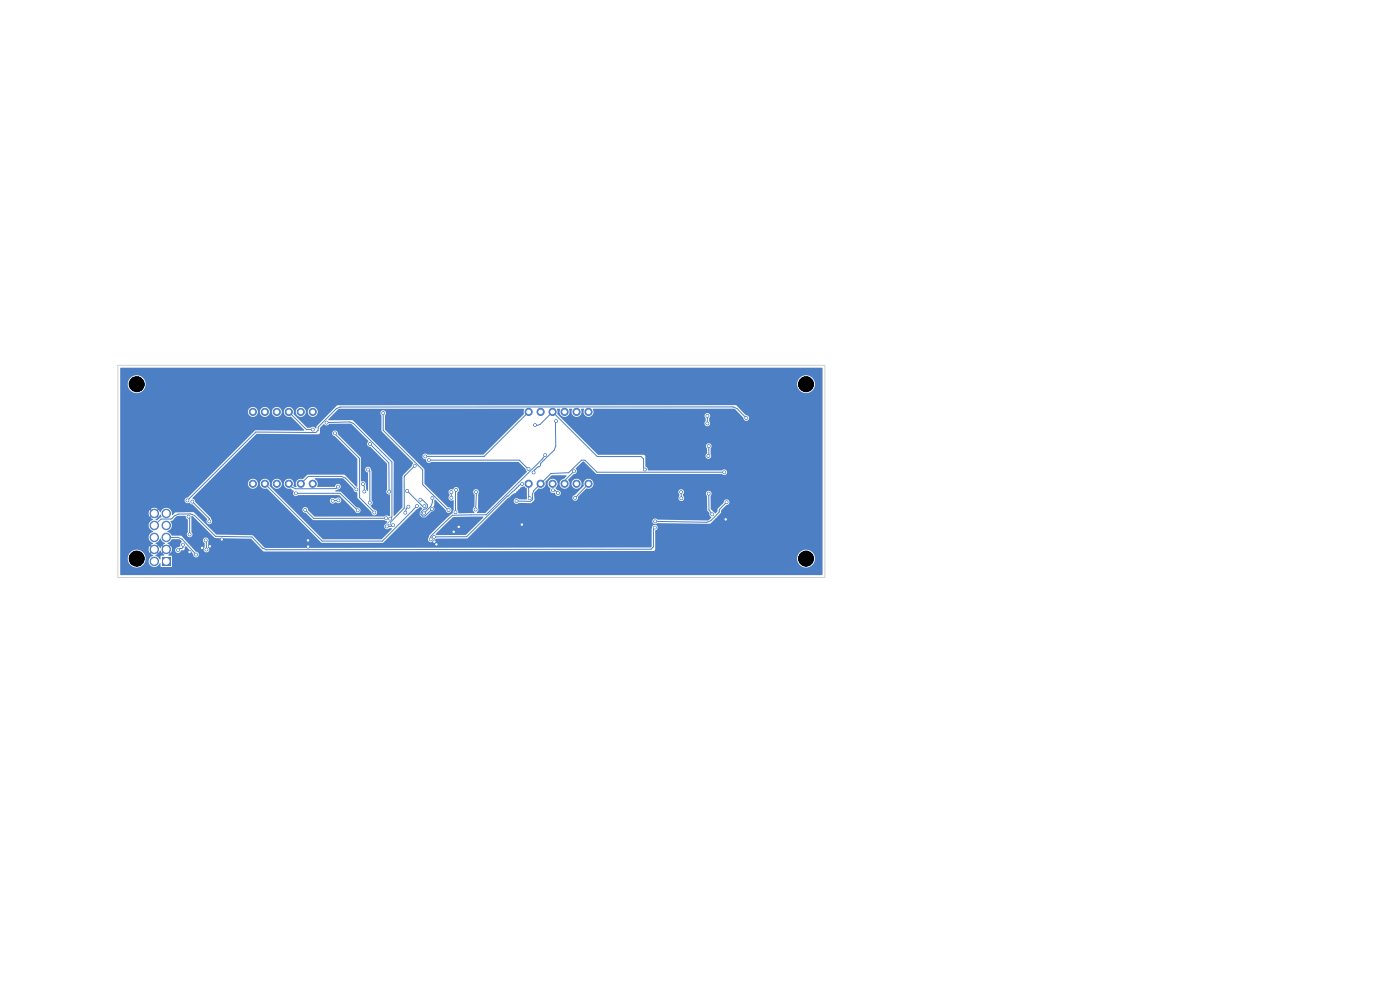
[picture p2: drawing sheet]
<svg xmlns="http://www.w3.org/2000/svg" width="297mm" height="210mm" viewBox="0 0 297 210" stroke-linecap="round" stroke-linejoin="round" font-family="sans-serif">
<path d="M34.4 118.2h1.8v1.8h-1.8z" fill="#4d7fc4"/>
<g fill="#4d7fc4" stroke="#4d7fc4" stroke-width=".21">
<circle cx="32.7" cy="119.1" r=".9"/>
<circle cx="35.3" cy="116.5" r=".9"/>
<circle cx="32.7" cy="116.5" r=".9"/>
<circle cx="35.3" cy="114" r=".9"/>
<circle cx="32.7" cy="114" r=".9"/>
<circle cx="35.3" cy="111.5" r=".9"/>
<circle cx="32.7" cy="111.5" r=".9"/>
<circle cx="35.3" cy="108.9" r=".9"/>
<circle cx="32.7" cy="108.9" r=".9"/>
<circle cx="112.1" cy="102.6" r=".76"/>
<circle cx="114.7" cy="102.6" r=".76"/>
<circle cx="117.2" cy="102.6" r=".76"/>
<circle cx="119.8" cy="102.6" r=".76"/>
<circle cx="122.3" cy="102.6" r=".76"/>
<circle cx="124.8" cy="102.6" r=".76"/>
<circle cx="124.8" cy="87.4" r=".76"/>
<circle cx="122.3" cy="87.4" r=".76"/>
<circle cx="119.8" cy="87.4" r=".76"/>
<circle cx="117.2" cy="87.4" r=".76"/>
<circle cx="114.7" cy="87.4" r=".76"/>
<circle cx="112.1" cy="87.4" r=".76"/>
<circle cx="53.6" cy="102.6" r=".76"/>
<circle cx="56.2" cy="102.6" r=".76"/>
<circle cx="58.7" cy="102.6" r=".76"/>
<circle cx="61.3" cy="102.6" r=".76"/>
<circle cx="63.8" cy="102.6" r=".76"/>
<circle cx="66.3" cy="102.6" r=".76"/>
<circle cx="66.3" cy="87.4" r=".76"/>
<circle cx="63.8" cy="87.4" r=".76"/>
<circle cx="61.3" cy="87.4" r=".76"/>
<circle cx="58.7" cy="87.4" r=".76"/>
<circle cx="56.2" cy="87.4" r=".76"/>
<circle cx="53.6" cy="87.4" r=".76"/>
<circle cx="150.4" cy="104.7" r=".3"/>
<circle cx="150.3" cy="96.7" r=".3"/>
<circle cx="150.4" cy="94.6" r=".3"/>
<circle cx="150.1" cy="88.2" r=".3"/>
<circle cx="151.1" cy="109.1" r=".3"/>
<circle cx="150" cy="89.8" r=".3"/>
<circle cx="118.4" cy="104.6" r=".3"/>
<circle cx="62.8" cy="104.6" r=".3"/>
<circle cx="75.9" cy="108.3" r=".3"/>
<circle cx="91.7" cy="105.6" r=".3"/>
<circle cx="117.3" cy="104" r=".3"/>
<circle cx="89.9" cy="108.9" r=".3"/>
<circle cx="112.4" cy="105.7" r=".3"/>
<circle cx="86" cy="108.8" r=".3"/>
<circle cx="37.8" cy="116.7" r=".3"/>
<circle cx="86.6" cy="107.5" r=".3"/>
<circle cx="70.6" cy="106.2" r=".3"/>
<circle cx="71.8" cy="106.1" r=".3"/>
<circle cx="40.8" cy="106.4" r=".3"/>
<circle cx="38.8" cy="115.5" r=".3"/>
<circle cx="44.4" cy="110.6" r=".3"/>
<circle cx="40" cy="109.6" r=".3"/>
<circle cx="40.2" cy="113.4" r=".3"/>
<circle cx="92.6" cy="115.5" r=".3"/>
<circle cx="92.1" cy="114.9" r=".3"/>
<circle cx="153.9" cy="110.2" r=".3"/>
<circle cx="44.5" cy="115.9" r=".3"/>
<circle cx="47.1" cy="114.4" r=".3"/>
<circle cx="97.3" cy="111.8" r=".3"/>
<circle cx="65.4" cy="116" r=".3"/>
<circle cx="42.9" cy="116.2" r=".3"/>
<circle cx="40.2" cy="117.1" r=".3"/>
<circle cx="65.3" cy="114.6" r=".3"/>
<circle cx="110.7" cy="111.3" r=".3"/>
<circle cx="96.3" cy="112.8" r=".3"/>
<circle cx="41.6" cy="117.6" r=".3"/>
<circle cx="158.3" cy="88.7" r=".3"/>
<circle cx="39.8" cy="106.2" r=".3"/>
<circle cx="138.9" cy="111.9" r=".3"/>
<circle cx="139" cy="110.6" r=".3"/>
<circle cx="154.1" cy="106.5" r=".3"/>
<circle cx="153.6" cy="100.2" r=".3"/>
<circle cx="88.5" cy="107.3" r=".3"/>
<circle cx="109.6" cy="106.3" r=".3"/>
<circle cx="95.8" cy="104.4" r=".3"/>
<circle cx="95.8" cy="105.6" r=".3"/>
<circle cx="77.3" cy="104.3" r=".3"/>
<circle cx="77" cy="102.7" r=".3"/>
<circle cx="121.8" cy="100" r=".3"/>
<circle cx="89.2" cy="106" r=".3"/>
<circle cx="91.7" cy="108" r=".3"/>
<circle cx="71.7" cy="103.2" r=".3"/>
<circle cx="112.1" cy="99.5" r=".3"/>
<circle cx="91" cy="97.6" r=".3"/>
<circle cx="75.6" cy="103.8" r=".3"/>
<circle cx="122" cy="105.6" r=".3"/>
<circle cx="95.2" cy="108.2" r=".3"/>
<circle cx="100.9" cy="108.1" r=".3"/>
<circle cx="81.3" cy="87.6" r=".3"/>
<circle cx="101" cy="104.4" r=".3"/>
<circle cx="91.4" cy="114.4" r=".3"/>
<circle cx="115.7" cy="96.5" r=".3"/>
<circle cx="118" cy="89.3" r=".3"/>
<circle cx="92.1" cy="113.9" r=".3"/>
<circle cx="110.8" cy="102.7" r=".3"/>
<circle cx="113.2" cy="100.2" r=".3"/>
<circle cx="113.5" cy="90.2" r=".3"/>
<circle cx="144.5" cy="105.7" r=".3"/>
<circle cx="144.5" cy="104.4" r=".3"/>
<circle cx="136.8" cy="99.6" r=".3"/>
<circle cx="96.8" cy="103.9" r=".3"/>
<circle cx="82.5" cy="104.3" r=".3"/>
<circle cx="86.4" cy="104.1" r=".3"/>
<circle cx="96.6" cy="108.6" r=".3"/>
<circle cx="90" cy="107.4" r=".3"/>
<circle cx="78.5" cy="94.2" r=".3"/>
<circle cx="82.6" cy="111" r=".3"/>
<circle cx="90.2" cy="96.8" r=".3"/>
<circle cx="88" cy="98.8" r=".3"/>
<circle cx="83.4" cy="111.4" r=".3"/>
<circle cx="82.1" cy="111.7" r=".3"/>
<circle cx="69.3" cy="89.7" r=".3"/>
<circle cx="82.8" cy="110" r=".3"/>
<circle cx="66.4" cy="91.1" r=".3"/>
<circle cx="71.1" cy="91.9" r=".3"/>
<circle cx="79.4" cy="108.7" r=".3"/>
<circle cx="78.5" cy="106.6" r=".3"/>
<circle cx="78.1" cy="99.6" r=".3"/>
<circle cx="43.7" cy="114.6" r=".3"/>
<circle cx="43.8" cy="116.6" r=".3"/>
<circle cx="81.9" cy="109.9" r=".3"/>
<circle cx="64.8" cy="108.2" r=".3"/>
</g>
<g fill="none" stroke="#4d7fc4" stroke-width=".21">
<path d="M61.3 87.4l3.7 3.7h1.4M69.3 89.7l4.8-.2 .9 .3 8.1 8.2v11.6l-.3 .4M71.1 91.9l.1 .1M71.2 92.2l5.1 5.1v8.3l3.1 3.1M78.1 99.6l.4 .4v6.6M78.5 94.2l4 4v6.1M81.3 87.6v3.7l8.4 8.4v3.1l5.4 5.4M88 98.8l-2.3 2.4 .1 6.6-3.2 3.2M91 97.6h19.2l1.8 1.8M112.1 87.4l-9.4 9.4h-12.5M113.5 90.2h.5l.6-.2 2.7-2.6 9.4 9.4h9.3l.5 .5v1.9l.3 .3M115.7 96.5l-.7 .9-11.9 11.8-7.1 .1-4.6 4.5v.6"/>
<path d="M117.8 89.5l.1 5.2-.4 .8-2.8 2.9v.4l-1.4 .9-.1 .5M121.8 100l-2 2M150.1 88.2v1.6M150.4 94.6l-.1 2M158.3 88.7l-1.9-2-.9-.4h-83.3l-.9 .4-3.8 3.9v.7l-.5 .5-12.7-.2-14.5 14.6M32.7 111.5l1.5-1.4h2l.8-.7 .8-.3 2.6-.1 .9 .4 4.4 4.4 7.7 .1 2.3 2.4 .8 .3 81.6-.1 .5-.5v-3.8l.3-.3M35.3 114h2.5l.8 .4 3 3.2M38.8 115.5v.6l-.2 .3h-.4l-.4 .3M40 109.6l.2 .3v3.5M40.8 106.4l3.6 3.6v.6M43.7 114.6l.1 .3v1.7M56.2 102.6l12.1 12.2h12.8l7.4-7.5"/>
<path d="M61.3 102.6l.6 .7 .8 .4h8.5l.5-.5M62.8 104.6h9.3l3.8 3.7M63.8 102.6l1.6-1.5h7l.9 .3 2.3 2.4M64.8 108.2l1.8 1.8 15.3-.1M71.8 106.1l-1.2 .1M77 102.9l.3 .3v1.1M83.4 111.4l-.5 .3h-.5M86.4 104.1l3.3 3.4M86.6 107.5l-.4 .4-.2 .9M89.2 106h.4l1.1 1.1v.5l-.4 .4h-.3l-.7 .6v.5l.4 .4h.5l1.5-1.5M91.7 105.6v1l-.3 .8-1.5 1.5M95.8 104.4v1.2"/>
<path d="M96.6 104.1v4.5M101.1 104.4l-.2 3.7M110.8 102.7l-.7 .3-.9 1-1.6 1.2-8.6 8.7h-6.9M112.1 102.6v2.8l.2 .1M117.3 104h.5l.6 .6M124.8 102.6l-2.8 3M144.5 104.4v1.3M150.4 104.7v3.5l.7 .9M152.8 111.2l-42.1 .1M153.6 100.2h-26.9l-2.6-2.6h-.7l-2.8 2.7-3.7 .1-3.7 3.7-.3 .8 .1 .9-.5 .6-2.9-.1M154.1 106.5l-1.4 1.5-.1 .7-1.8 1.7-.8 .4-11-.2"/>
</g>
<g fill="#4d7fc4">
<path d="M33 117.1l.2-.3 .5 .5 .3-.5 .3 .5 .5-.5 .2 .3-.5 .4 .3 .3-.7 .1v.7l-.2 .1-.3-.5-.6-.3v-.2l.5-.2z"/>
<path d="M33.9 114.3l1.1 1-.5 .3 .5 .4-.2 .2-.5-.4-.3 .5-.3-.5-.5 .4-.2-.2 .5-.4-.5-.4 .6-.4z"/>
<path d="M33 109.4l.2-.2 .5 .5 .3-.5 .3 .4-1.1 .8-.2-.3 .5-.2z"/>
<path d="M25.5 78.1l148.9-.1 .1 .1-.1 43.9h-148.8l-.1-3.5h1.6a1.9 1.9 0 0 0 2.7 1.7 1.9 1.9 0 0 0 .4-3.2 1.9 1.9 0 0 0-3.1 1.1v.4h-1.6v-9.7h6l.3 .9 .4-.5 .2 .2-.4 .5 .5 .3a1.27 1.27 0 0 0-1 1.3 1.27 1.27 0 0 0 1 1.2 1.32 1.32 0 0 0-1 1.3 1.32 1.32 0 0 0 1 1.3l-.5 .3 .4 .4-.2 .2-.4-.4-.1 .1a1.19 1.19 0 0 0 .1 1.4l.4-.5 .2 .3-.4 .4 .5 .3a1.24 1.24 0 0 0-.9 1.8 1.24 1.24 0 0 0 2 .3l.4-.4 .1 .8h2.4v-1.8h132.6a1.9 1.9 0 0 0 2.7 1.7 1.9 1.9 0 0 0 .4-3.2 1.9 1.9 0 0 0-3.1 1.1v.4h-132.6v-.6h-.8v-.2l.3-.2-.4-.4 .2-.3 .4 .5a1.19 1.19 0 0 0 0-1.5l-.4 .4-.2-.2 .4-.4-.5-.3 .6-.5 .3-.4h1.6l.6 .5-.3 .4v.6l-.4 .1a.66 .66 0 0 0-.7 .6 .66 .66 0 0 0 .7 .7l.5-.6 .7-.1 .1-.6 .2-.1 1.6 1.6a.63 .63 0 0 0 .5 .7 .63 .63 0 0 0 .7-.6 .63 .63 0 0 0-.7-.6l-2.1-2.4h3.7l.3 .7v.7a.62 .62 0 0 0-.1 1 .62 .62 0 0 0 1 0 .62 .62 0 0 0-.1-1v-1.1a.6 .6 0 0 0-.4-.9 .6 .6 0 0 0-.7 .6h-3.7l-.9-.9-2.1-.1-.3-.4-.6-.5a1.39 1.39 0 0 0 .7-2.1l.4-.2 1-.9 1.7-.1 .2 .5 .4 .4-.1 2.6a.62 .62 0 0 0 0 .9 .62 .62 0 0 0 .9-.1 .62 .62 0 0 0-.1-.9v-3.1l.1-.3 4.9 4.7 7.6 .2 2.8 2.7 82.6-.1 .4-.4v-4a.68 .68 0 0 0 .5-.6 .68 .68 0 0 0-.4-.6l.4-.3 11 .2 2.4-2.4 .1-.5 1.1-1.1a.62 .62 0 0 0 .6-.7 .62 .62 0 0 0-.7-.6 .62 .62 0 0 0-.5 .8l-1.2 1.2-.1 .6-.5 .4-.9-.9v-2.8a.6 .6 0 0 0-.1-.9 .6 .6 0 0 0-.8 .1l-.1 .3 .2 .5v3l.5 .6v.5l.4 .5-.5 .5-10.9-.1a.65 .65 0 0 0-1 .1 .65 .65 0 0 0 .3 .9l-.4 .4-.1 .5-.1 3.8-.1 .2-81.7 .1-.3-.1-2.6-2.6-7.6-.1-4.8-4.7h-3.8l-.8 .5a1.26 1.26 0 0 0-1-1.5 1.26 1.26 0 0 0-1.5 1l-.3-.5-.5 .4-.2-.2 .5-.4-.1-.1a1.19 1.19 0 0 0-1.4 .1l.4 .4-.2 .2-.4-.4-.3 .6h-6v-2.6h13.7a.75 .75 0 0 0 1.1 .5l.6 .3 3 3.1a.65 .65 0 0 0 .1 .9 .65 .65 0 0 0 .9-.1l.1-.4-.3-.7-3.3-3.3-.1-.4-.4-.3-.1-.2 3-3h8.8a1.06 1.06 0 0 0 1.5 1 1.06 1.06 0 0 0 .2-1.8 1.06 1.06 0 0 0-1.7 .6v.2h-8.8l10.7-10.6 13 .1 .4-.3v-1l.8-.8a.75 .75 0 0 0 1.2-.1l4.7 .1 3.6 3.6a.64 .64 0 0 0-.3 .8 .64 .64 0 0 0 .7 .4l3.5 3.6v5.4a.68 .68 0 0 0-.1 .8 .68 .68 0 0 0 .7 .4v4.3l-.1 .2a1.04 1.04 0 0 0-1.1 .1h-14.7l-1.4-1.3a.63 .63 0 0 0-.7-.7 .63 .63 0 0 0-.6 .7 .63 .63 0 0 0 .8 .5l1.6 1.5h15l.6 .3-.1 .5a.62 .62 0 0 0-.4 .9 .62 .62 0 0 0 1 0h.5v.2l-2.2 2.2h-12.3l-8.3-8.2h9.7a.64 .64 0 0 0 .5 .6 .64 .64 0 0 0 .7-.3 .66 .66 0 0 0 .9 .1 .66 .66 0 0 0 .1-.9l-.4-.2-.5 .3-.8-.2-.4 .3-.1 .3h-9.7l-3.1-3.1 .1-.5h.4a1.06 1.06 0 0 0 1 1.1 1.06 1.06 0 0 0 1.1-1.1h.4v.2a1.18 1.18 0 0 0 1.5 .9l.6 .4a.66 .66 0 0 0 .1 1 .66 .66 0 0 0 .9-.1h8.6l3.4 3.3a.62 .62 0 0 0 .8 .5 .62 .62 0 0 0 .4-.8 .62 .62 0 0 0-.9-.4l-3.3-3.3-1.2-.1 .4-.3a.66 .66 0 0 0 .7-.5 .66 .66 0 0 0-.5-.8l-.4 .2-.3 .5h-3.6l-.1-.2a1.18 1.18 0 0 0-.6-1.5l.2-.2 6 .1 2.1 2.2 .2 .5 .6 .3 .1 1.2 2.9 2.9a.62 .62 0 0 0 .6 .7 .62 .62 0 0 0 .6-.6 .62 .62 0 0 0-.7-.6l-.7-.8a.75 .75 0 0 0 .2-1.2l-.1-6.3a.64 .64 0 0 0-.5-.8 .64 .64 0 0 0-.7 .6 .64 .64 0 0 0 .6 .7l-.1 3.8-.3-.3v-.6a1.06 1.06 0 0 0-.7-1.1h-.3l-.1-.1-.1-5-4.8-4.9a.62 .62 0 0 0-.4-.8 .62 .62 0 0 0-.8 .5 .62 .62 0 0 0 .5 .7l4.8 4.8v5.9h-.3l-2.5-2.5h-7.7l-1 .9a1.17 1.17 0 0 0-1.3 .3 1.17 1.17 0 0 0-.1 1.4l-.6-.1a1.1 1.1 0 0 0-.7-1.6 1.1 1.1 0 0 0-1.4 1h-.4v-.2a1.06 1.06 0 0 0-1.2-.8 1.06 1.06 0 0 0-.9 1h-.4l-.1-.2a1.08 1.08 0 0 0-1.4-.7 1.08 1.08 0 0 0-.6 1.4 1.08 1.08 0 0 0 1.5 .5l11.6 11.5h12.9l7.8-7.6 .6 .4-.5 .7v.6l.5 .6 .7-.1 1.2-1.2a.57 .57 0 0 0 .6-.4 .57 .57 0 0 0-.2-.6l.2-.4v-1l.2-.1 2.2 2.1a.64 .64 0 0 0 .6 .7 .64 .64 0 0 0 .7-.7 .64 .64 0 0 0-.8-.5l-4.9-4.9-.1-3.2-8.3-8.3v-3a.62 .62 0 0 0 .1-1 .62 .62 0 0 0-1 0 .62 .62 0 0 0 .1 1l.1 3.3 6.7 6.7-.3 .7-2 2.1v6.6l-1.8 1.8-.1-.1v-11.4l-8.7-8.7-5.1-.1v-.2l2-2.1 .3-.1 39.2 .1-.1 1.1-8.6 8.5h-11.8a.63 .63 0 0 0-1.1 .3 .63 .63 0 0 0 .8 .8 .64 .64 0 0 0 .4 .7 .64 .64 0 0 0 .7-.2h18.5l1.5 1.5 .3 .5-8.9 8.8h-1.7l.3-.7-.1-3.3a.62 .62 0 0 0-.1-.9 .62 .62 0 0 0-.9 .2 .62 .62 0 0 0 .3 .9l-.1 2.5a.68 .68 0 0 0 .1 1.2l-.2 .1h-3.3l-.2-.7v-3.6a.64 .64 0 0 0 .1-1.1 .64 .64 0 0 0-1 .5 .63 .63 0 0 0-.9 .1 .63 .63 0 0 0 .2 .9v.2a.65 .65 0 0 0-.1 .9 .65 .65 0 0 0 .9 .1l.1 2-.3 .8-2.5 2.2-2.5 2.7a.71 .71 0 0 0-.1 .8 .71 .71 0 0 0 .7 .4l.4-.5 .6-.2 6.6-.1 8.5-8.6 1.3-.9 .4-.2 1-1.1 .8-.2 .6 .5v2.2h-1.8a.6 .6 0 0 0-.8-.1 .6 .6 0 0 0-.1 .9 .6 .6 0 0 0 .9 0h2.7l.6-.5 .1-.6h8a.63 .63 0 0 0 .8 .6 .63 .63 0 0 0 .4-.8l1-1h20.3l.2 .8a.62 .62 0 0 0 0 .9 .62 .62 0 0 0 .9-.1 .62 .62 0 0 0-.1-.9v-.3a.6 .6 0 0 0-.1-1 .6 .6 0 0 0-.9 .6h-20.3l.8-.8a1.09 1.09 0 0 0 1.5-.8 1.09 1.09 0 0 0-1.2-1.2 1.09 1.09 0 0 0-.9 1.5l-2.2 2.1-.2 .4h-8v-1.1l.9-.9a1.09 1.09 0 0 0 1.5-1h.4l.1 .6 .4 .4a.72 .72 0 0 0 .1 .7 .72 .72 0 0 0 .7 .3 .28 .28 0 0 1 .3 .1 .28 .28 0 0 1 .1 .3 .61 .61 0 0 0 1-.2 .61 .61 0 0 0-.6-.8l-.5-.4a1.07 1.07 0 0 0 0-1.9 1.07 1.07 0 0 0-1.6 .9h-.4l-.1-.4 1.3-1.4h3.2v.2l-.6 .6a1.06 1.06 0 0 0-.9 1.1 1.06 1.06 0 0 0 1.1 1 1.06 1.06 0 0 0 1-1.1h.4l.1 .2a1.06 1.06 0 0 0 1.7 .7 1.06 1.06 0 0 0-.2-1.8 1.06 1.06 0 0 0-1.6 .9h-.4l-.3-.8 1.2-1.2a.65 .65 0 0 0 .7-.5 .65 .65 0 0 0-.3-.7l1.7-1.5 2.9 2.6 26.5 .1a.61 .61 0 0 0 .9 0 .61 .61 0 0 0-.1-.9 .61 .61 0 0 0-.9 .1h-15.6l-.2-.5-.4-.4v-2.2h12.8v.1a.61 .61 0 0 0 .8 .5 .61 .61 0 0 0 .3-1v-1.2a.61 .61 0 0 0-.1-.9 .61 .61 0 0 0-.9 .1 .61 .61 0 0 0 .2 .9v.9l-.3 .6h-12.8l-.4-.2h-9.6l-6.7-6.7h29.3v.1a.62 .62 0 0 0 .9 .4 .62 .62 0 0 0 0-1l.1-.6a.61 .61 0 0 0-.1-.9 .61 .61 0 0 0-.8 .1 .61 .61 0 0 0 .1 .9v.5l-.2 .5h-29.3l-2-2v-1l.6-.1a1.15 1.15 0 0 0 .2 1.4 1.15 1.15 0 0 0 1.4 .2 1.2 1.2 0 0 0 .3-1.5l.6-.1a1.15 1.15 0 0 0 .3 1.4 1.15 1.15 0 0 0 1.3 .2 1.24 1.24 0 0 0 .4-1.5l.6-.1a1.15 1.15 0 0 0 .2 1.4 1.15 1.15 0 0 0 1.3 .2 1.2 1.2 0 0 0 .4-1.6h29.9l.3 .1 1.7 1.9a.61 .61 0 0 0 .7 .6 .61 .61 0 0 0 .5-.8 .61 .61 0 0 0-.7-.4l-2.1-2.2-84.4 .1-4.5 4.4-.1 .4-.3-.1a.68 .68 0 0 0-1 0h-.6l-2.9-2.8v-.5h.4a1.06 1.06 0 0 0 1.1 1 1.06 1.06 0 0 0 1.1-1h.4v.2a1.06 1.06 0 0 0 1.7 .6 1.06 1.06 0 0 0-.2-1.8 1.06 1.06 0 0 0-1.5 1h-.4l-.1-.2a1.06 1.06 0 0 0-1.1-.9 1.06 1.06 0 0 0-1 1.1h-.4v-.2a1.08 1.08 0 0 0-1.4-.8 1.08 1.08 0 0 0-.6 1.5 1.08 1.08 0 0 0 1.5 .5l2.7 2.7v.2h-10.4l-14.2 14.2-.6 .2-.1 .5h-13.7v-18.8h27.1a1.06 1.06 0 0 0 1.1 1 1.06 1.06 0 0 0 1-1h.4l.1 .2a1.06 1.06 0 0 0 1.1 .8 1.06 1.06 0 0 0 1-1h.4v.2a1.06 1.06 0 0 0 1.7 .6 1.06 1.06 0 0 0-.2-1.8 1.06 1.06 0 0 0-1.5 1h-.4l-.1-.2a1.06 1.06 0 0 0-1.1-.9 1.06 1.06 0 0 0-1 1.1h-.4v-.2a1.06 1.06 0 0 0-1.2-.9 1.06 1.06 0 0 0-.9 1.1h-27.1v-5.9h1.6v.4a1.9 1.9 0 0 0 2.1 1.5 1.9 1.9 0 0 0 1.7-1.9h138.2v.4a1.9 1.9 0 0 0 3.1 1.1 1.9 1.9 0 0 0-.4-3.2 1.9 1.9 0 0 0-2.7 1.7h-138.2v-.4a1.9 1.9 0 0 0-2.1-1.5 1.9 1.9 0 0 0-1.7 1.9h-1.6z"/>
<path d="M94.1 111.6l2.1-1.9h6.4l-3.8 3.8-6.3-.1v-.2z"/>
</g>
<path d="M25 77.5h150v45h-150z" fill="none" stroke="#d0d2cd" stroke-width=".21"/>
<g fill="#fff" stroke="#fff" stroke-width=".21">
<circle cx="150.4" cy="104.7" r=".15"/>
<circle cx="150.3" cy="96.7" r=".15"/>
<circle cx="150.4" cy="94.6" r=".15"/>
<circle cx="150.1" cy="88.2" r=".15"/>
<circle cx="151.1" cy="109.1" r=".15"/>
<circle cx="150" cy="89.8" r=".15"/>
<circle cx="118.4" cy="104.6" r=".15"/>
<circle cx="62.8" cy="104.6" r=".15"/>
<circle cx="75.9" cy="108.3" r=".15"/>
<circle cx="91.7" cy="105.6" r=".15"/>
<circle cx="117.3" cy="104" r=".15"/>
<circle cx="89.9" cy="108.9" r=".15"/>
<circle cx="112.4" cy="105.7" r=".15"/>
<circle cx="86" cy="108.8" r=".15"/>
<circle cx="37.8" cy="116.7" r=".15"/>
<circle cx="86.6" cy="107.5" r=".15"/>
<circle cx="70.6" cy="106.2" r=".15"/>
<circle cx="71.8" cy="106.1" r=".15"/>
<circle cx="40.8" cy="106.4" r=".15"/>
<circle cx="38.8" cy="115.5" r=".15"/>
<circle cx="44.4" cy="110.6" r=".15"/>
<circle cx="40" cy="109.6" r=".15"/>
<circle cx="40.2" cy="113.4" r=".15"/>
<circle cx="92.6" cy="115.5" r=".15"/>
<circle cx="92.1" cy="114.9" r=".15"/>
<circle cx="154" cy="110.2" r=".15"/>
<circle cx="44.5" cy="115.9" r=".15"/>
<circle cx="47.1" cy="114.4" r=".15"/>
<circle cx="97.3" cy="111.8" r=".15"/>
<circle cx="65.4" cy="116" r=".15"/>
<circle cx="42.9" cy="116.2" r=".15"/>
<circle cx="40.2" cy="117.1" r=".15"/>
<circle cx="65.3" cy="114.6" r=".15"/>
<circle cx="110.7" cy="111.3" r=".15"/>
<circle cx="96.3" cy="112.8" r=".15"/>
<circle cx="41.6" cy="117.6" r=".15"/>
<circle cx="158.3" cy="88.7" r=".15"/>
<circle cx="39.8" cy="106.2" r=".15"/>
<circle cx="138.9" cy="111.9" r=".15"/>
<circle cx="139" cy="110.6" r=".15"/>
<circle cx="154.1" cy="106.5" r=".15"/>
<circle cx="153.7" cy="100.2" r=".15"/>
<circle cx="88.5" cy="107.3" r=".15"/>
<circle cx="109.6" cy="106.3" r=".15"/>
<circle cx="95.8" cy="104.4" r=".15"/>
<circle cx="95.8" cy="105.6" r=".15"/>
<circle cx="77.3" cy="104.3" r=".15"/>
<circle cx="77" cy="102.7" r=".15"/>
<circle cx="121.8" cy="100" r=".15"/>
<circle cx="89.2" cy="106" r=".15"/>
<circle cx="91.7" cy="108" r=".15"/>
<circle cx="71.7" cy="103.2" r=".15"/>
<circle cx="112.1" cy="99.5" r=".15"/>
<circle cx="91" cy="97.6" r=".15"/>
<circle cx="75.6" cy="103.8" r=".15"/>
<circle cx="122" cy="105.6" r=".15"/>
<circle cx="95.2" cy="108.2" r=".15"/>
<circle cx="100.9" cy="108.1" r=".15"/>
<circle cx="81.3" cy="87.6" r=".15"/>
<circle cx="101" cy="104.4" r=".15"/>
<circle cx="91.4" cy="114.4" r=".15"/>
<circle cx="115.7" cy="96.5" r=".15"/>
<circle cx="118" cy="89.3" r=".15"/>
<circle cx="92.1" cy="113.9" r=".15"/>
<circle cx="110.8" cy="102.7" r=".15"/>
<circle cx="113.2" cy="100.2" r=".15"/>
<circle cx="113.5" cy="90.2" r=".15"/>
<circle cx="144.5" cy="105.7" r=".15"/>
<circle cx="144.5" cy="104.4" r=".15"/>
<circle cx="136.8" cy="99.6" r=".15"/>
<circle cx="96.8" cy="103.9" r=".15"/>
<circle cx="82.5" cy="104.3" r=".15"/>
<circle cx="86.4" cy="104.1" r=".15"/>
<circle cx="96.6" cy="108.6" r=".15"/>
<circle cx="90" cy="107.4" r=".15"/>
<circle cx="78.5" cy="94.2" r=".15"/>
<circle cx="82.6" cy="111" r=".15"/>
<circle cx="90.2" cy="96.8" r=".15"/>
<circle cx="88" cy="98.8" r=".15"/>
<circle cx="83.4" cy="111.4" r=".15"/>
<circle cx="82.1" cy="111.7" r=".15"/>
<circle cx="69.3" cy="89.7" r=".15"/>
<circle cx="82.8" cy="110" r=".15"/>
<circle cx="66.4" cy="91.1" r=".15"/>
<circle cx="71.1" cy="91.9" r=".15"/>
<circle cx="79.4" cy="108.7" r=".15"/>
<circle cx="78.5" cy="106.6" r=".15"/>
<circle cx="78.1" cy="99.6" r=".15"/>
<circle cx="43.7" cy="114.6" r=".15"/>
<circle cx="43.8" cy="116.6" r=".15"/>
<circle cx="81.9" cy="109.9" r=".15"/>
<circle cx="64.8" cy="108.2" r=".15"/>
<circle cx="35.3" cy="119.1" r=".6"/>
<circle cx="32.7" cy="119.1" r=".6"/>
<circle cx="35.3" cy="116.5" r=".6"/>
<circle cx="32.7" cy="116.5" r=".6"/>
<circle cx="35.3" cy="114" r=".6"/>
<circle cx="32.7" cy="114" r=".6"/>
<circle cx="35.3" cy="111.5" r=".6"/>
<circle cx="32.7" cy="111.5" r=".6"/>
<circle cx="35.3" cy="108.9" r=".6"/>
<circle cx="32.7" cy="108.9" r=".6"/>
<circle cx="112.1" cy="102.6" r=".39"/>
<circle cx="114.7" cy="102.6" r=".39"/>
<circle cx="117.2" cy="102.6" r=".39"/>
<circle cx="119.8" cy="102.6" r=".39"/>
<circle cx="122.3" cy="102.6" r=".39"/>
<circle cx="124.8" cy="102.6" r=".39"/>
<circle cx="124.8" cy="87.4" r=".39"/>
<circle cx="122.3" cy="87.4" r=".39"/>
<circle cx="119.8" cy="87.4" r=".39"/>
<circle cx="117.2" cy="87.4" r=".39"/>
<circle cx="114.7" cy="87.4" r=".39"/>
<circle cx="112.1" cy="87.4" r=".39"/>
<circle cx="53.6" cy="102.6" r=".39"/>
<circle cx="56.2" cy="102.6" r=".39"/>
<circle cx="58.7" cy="102.6" r=".39"/>
<circle cx="61.3" cy="102.6" r=".39"/>
<circle cx="63.8" cy="102.6" r=".39"/>
<circle cx="66.3" cy="102.6" r=".39"/>
<circle cx="66.3" cy="87.4" r=".39"/>
<circle cx="63.8" cy="87.4" r=".39"/>
<circle cx="61.3" cy="87.4" r=".39"/>
<circle cx="58.7" cy="87.4" r=".39"/>
<circle cx="56.2" cy="87.4" r=".39"/>
<circle cx="53.6" cy="87.4" r=".39"/>
</g>
<g fill="#000" stroke="#000" stroke-width=".21">
<circle cx="29" cy="81.5" r="1.6"/>
<circle cx="171" cy="81.5" r="1.6"/>
<circle cx="29" cy="118.5" r="1.6"/>
<circle cx="171" cy="118.5" r="1.6"/>
</g>
</svg>
